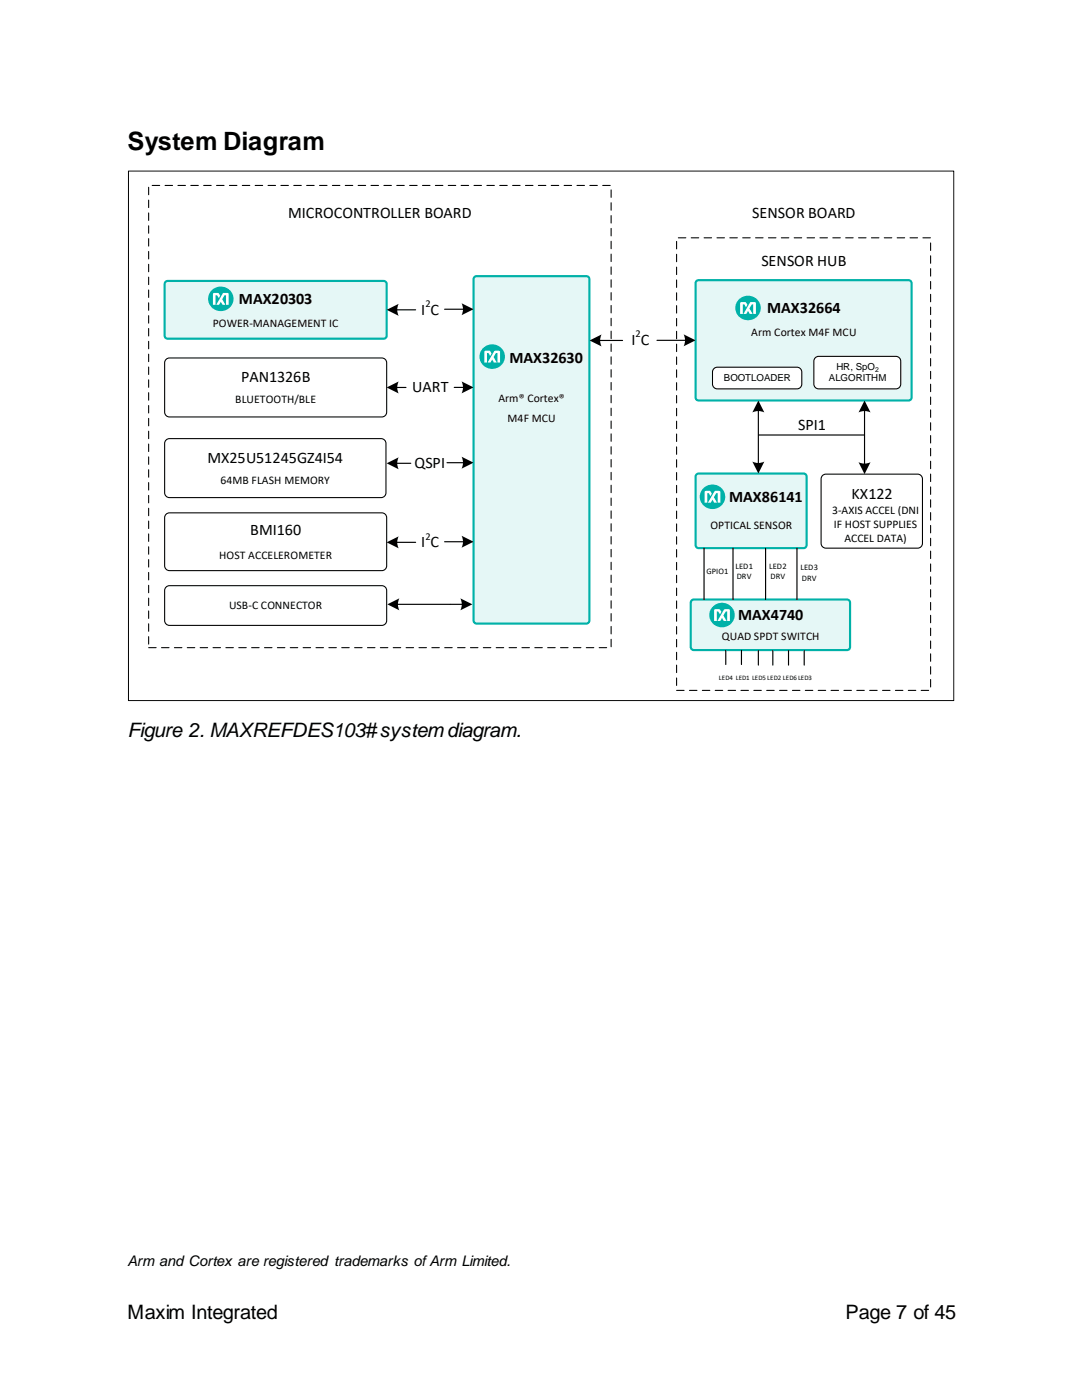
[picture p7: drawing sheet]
<svg xmlns="http://www.w3.org/2000/svg" width="216mm" height="279mm" viewBox="0 0 216 279" stroke-linecap="round" stroke-linejoin="round" font-family="sans-serif">
<defs><g id="words">
<text font-size="5" x="25.4" y="29.9">System Diagram</text>
<g font-size="4">
<text x="25.4" y="147">Figure 2. MAXREFDES103# system diagram.</text>
<text x="25.4" y="263.2">Maxim Integrated</text>
<text x="168.7" y="263.2">Page 7 of 45</text>
</g>
<g font-size="3.2">
<text x="57.5" y="43.6">MICROCONTROLLER BOARD</text>
<text x="150.1" y="43.6">SENSOR BOARD</text>
<text x="151.9" y="53">SENSOR HUB</text>
<text x="47.7" y="60.6">MAX20303</text>
<text x="84.1" y="62.8">I C</text>
<text x="153.1" y="62.5">MAX32664</text>
<text x="126" y="68.8">I C</text>
<text x="48.1" y="76.2">PAN1326B</text>
<text x="101.7" y="72.4">MAX32630</text>
<text x="82.2" y="78.3">UART</text>
<text x="159.2" y="85.8">SPI1</text>
<text x="41.4" y="92.3">MX25U51245GZ4I54</text>
<text x="82.7" y="93.5">QSPI</text>
<text x="145.5" y="100.3">MAX86141</text>
<text x="169.9" y="99.7">KX122</text>
<text x="49.9" y="106.7">BMI160</text>
<text x="84.1" y="109.2">I C</text>
<text x="147.3" y="123.8">MAX4740</text>
</g>
<text font-size="2.9" x="25.4" y="252.7">Arm and Cortex are registered trademarks of Arm Limited.</text>
<g font-size="2.3">
<text x="42.5" y="65.3">POWER-MANAGEMENT IC</text>
<text x="149.9" y="67.1">Arm Cortex M4F MCU</text>
<text x="46.9" y="80.5">BLUETOOTH/BLE</text>
<text x="99.4" y="80.1">Arm® Cortex®</text>
<text x="101.3" y="84.3">M4F MCU</text>
<text x="44" y="96.6">64MB FLASH MEMORY</text>
<text x="141.8" y="105.7">OPTICAL SENSOR</text>
<text x="166" y="102.6">3-AXIS ACCEL (DNI</text>
<text x="166.4" y="105.4">IF HOST SUPPLIES</text>
<text x="43.8" y="111.6">HOST ACCELEROMETER</text>
<text x="168.5" y="108.1">ACCEL DATA)</text>
<text x="45.7" y="121.6">USB-C CONNECTOR</text>
<text x="144" y="127.6">QUAD SPDT SWITCH</text>
</g>
<g font-size="2.1">
<text x="84.9" y="61.3">2</text>
<text x="126.8" y="67.3">2</text>
<text x="84.9" y="107.7">2</text>
</g>
<g font-size="1.9">
<text x="144.4" y="76">BOOTLOADER</text>
<text x="165.4" y="76.1">ALGORITHM</text>
<text x="166.9" y="73.9">HR, SpO</text>
</g>
<g font-size="1.7">
<text x="146.7" y="113.6">LED1</text>
<text x="153.5" y="113.5">LED2</text>
<text x="159.8" y="113.8">LED3</text>
<text x="141" y="114.6">GPIO1</text>
<text x="147" y="115.6">DRV</text>
<text x="153.8" y="115.6">DRV</text>
<text x="160" y="115.9">DRV</text>
</g>
<g font-size="1.4">
<text x="174.6" y="74.2">2</text>
<text x="143.5" y="135.6">LED4 LED1 LED5LED2 LED6 LED3</text>
</g>
</g></defs>
<path d="M25.6 34.1h164.7v105.7h-164.7z" fill="none" stroke="#000" stroke-width=".21"/>
<path d="M94.7 55.3l.4-.2h21.9a.62 .62 0 0 1 .6 .6v68.1a.61 .61 0 0 1-.6 .7h-21.9a.62 .62 0 0 1-.6-.7v-68.1z" fill-rule="evenodd" fill="#e5f7f6"/>
<path d="M94.7 55.3l.4-.2h21.9a.62 .62 0 0 1 .6 .6v68.1a.61 .61 0 0 1-.6 .7h-21.9a.62 .62 0 0 1-.6-.7v-68.1z" fill="none" stroke="#00b1a8" stroke-width=".43"/>
<path d="M33 56.2l.5-.1h43a.62 .62 0 0 1 .7 .6v10.3a.62 .62 0 0 1-.7 .6h-43a.62 .62 0 0 1-.6-.6v-10.3z" fill-rule="evenodd" fill="#e5f7f6"/>
<path d="M33 56.2l.5-.1h43a.62 .62 0 0 1 .7 .6v10.3a.62 .62 0 0 1-.7 .6h-43a.62 .62 0 0 1-.6-.6v-10.3z" fill="none" stroke="#00b1a8" stroke-width=".43"/>
<path d="M33.1 71.7l.7-.3h42.4a.96 .96 0 0 1 1 1v9.9a.96 .96 0 0 1-1 .9h-42.4a.96 .96 0 0 1-.9-.9v-9.9z" fill-rule="evenodd" fill="#fff"/>
<path d="M33.1 71.7l.7-.3h42.4a.96 .96 0 0 1 1 1v9.9a.96 .96 0 0 1-1 .9h-42.4a.96 .96 0 0 1-.9-.9v-9.9z" fill="none" stroke="#000" stroke-width=".21"/>
<path d="M33.1 102.6l.7-.2h42.4a.96 .96 0 0 1 1 .9v9.6a.96 .96 0 0 1-1 1h-42.4a.96 .96 0 0 1-.9-1v-9.6z" fill-rule="evenodd" fill="#fff"/>
<path d="M33.1 102.6l.7-.2h42.4a.96 .96 0 0 1 1 .9v9.6a.96 .96 0 0 1-1 1h-42.4a.96 .96 0 0 1-.9-1v-9.6z" fill="none" stroke="#000" stroke-width=".21"/>
<path d="M79 61.8h3.9M88.7 61.7h4M79 92.5h3M89.2 92.3h3.5" fill="none" stroke="#000" stroke-width=".23"/>
<g fill="#000">
<path d="M77.2 61.8l2.3-1.2a2.66 2.66 0 0 0 0 2.4z" fill-rule="evenodd"/>
<path d="M92.1 60.5l2.4 1.2-2.4 1.2a2.65 2.65 0 0 0 0-2.4z" fill-rule="evenodd"/>
<path d="M77.2 92.5l2.3-1.2a2.66 2.66 0 0 0 0 2.4z" fill-rule="evenodd"/>
<path d="M92.1 91.1l2.4 1.2-2.4 1.2a2.65 2.65 0 0 0 0-2.4z" fill-rule="evenodd"/>
</g>
<path d="M33.1 87.8l.7-.3h42.3a.96 .96 0 0 1 .9 1v9.8a.96 .96 0 0 1-.9 1h-42.3a.96 .96 0 0 1-.9-1v-9.8z" fill-rule="evenodd" fill="#fff"/>
<path d="M33.1 87.8l.7-.3h42.3a.96 .96 0 0 1 .9 1v9.8a.96 .96 0 0 1-.9 1h-42.3a.96 .96 0 0 1-.9-1v-9.8z" fill="none" stroke="#000" stroke-width=".21"/>
<path d="M139 56.1l.4-.2h41.9a.62 .62 0 0 1 .6 .6v22.8a.62 .62 0 0 1-.6 .6h-41.9a.61 .61 0 0 1-.6-.6v-22.8z" fill-rule="evenodd" fill="#e5f7f6"/>
<path d="M139 56.1l.4-.2h41.9a.62 .62 0 0 1 .6 .6v22.8a.62 .62 0 0 1-.6 .6h-41.9a.61 .61 0 0 1-.6-.6v-22.8z" fill="none" stroke="#00b1a8" stroke-width=".43"/>
<path d="M139 94.7l.4-.2h20.9a.62 .62 0 0 1 .7 .6v13.7a.62 .62 0 0 1-.7 .6h-20.9a.61 .61 0 0 1-.6-.6v-13.7z" fill-rule="evenodd" fill="#e5f7f6"/>
<path d="M139 94.7l.4-.2h20.9a.62 .62 0 0 1 .7 .6v13.7a.62 .62 0 0 1-.7 .6h-20.9a.61 .61 0 0 1-.6-.6v-13.7z" fill="none" stroke="#00b1a8" stroke-width=".43"/>
<path d="M79 77.3h2M90.6 77.3h2.1M119.4 67.9h4.8M131.1 67.9h5.9M151.3 81.7v11" fill="none" stroke="#000" stroke-width=".23"/>
<g fill="#000">
<path d="M77.2 77.3l2.3-1.2a2.66 2.66 0 0 0 0 2.4z" fill-rule="evenodd"/>
<path d="M92.1 76.1l2.4 1.2-2.4 1.2a2.65 2.65 0 0 0 0-2.4z" fill-rule="evenodd"/>
<path d="M117.6 67.9l2.4-1.1a2.66 2.66 0 0 0 0 2.3z" fill-rule="evenodd"/>
<path d="M136.4 66.7l2.4 1.2-2.4 1.2a2.66 2.66 0 0 0 0-2.4z" fill-rule="evenodd"/>
<path d="M151.3 79.9l1.2 2.4a2.68 2.68 0 0 0-2.4 0z" fill-rule="evenodd"/>
<path d="M150.1 92.1a2.67 2.67 0 0 0 2.4 0l-1.2 2.4z" fill-rule="evenodd"/>
</g>
<path d="M142.5 73.6l.6-.3h15.9a.96 .96 0 0 1 1 .9v2.4a.96 .96 0 0 1-1 1h-15.9a.96 .96 0 0 1-.9-1v-2.4z" fill-rule="evenodd" fill="#fff"/>
<path d="M142.5 73.6l.6-.3h15.9a.96 .96 0 0 1 1 .9v2.4a.96 .96 0 0 1-1 1h-15.9a.96 .96 0 0 1-.9-1v-2.4z" fill="none" stroke="#000" stroke-width=".21"/>
<path d="M162.7 71.4l.7-.3h15.4a.96 .96 0 0 1 .9 1v4.5a.96 .96 0 0 1-.9 1h-15.4a.96 .96 0 0 1-1-1v-4.5z" fill-rule="evenodd" fill="#fff"/>
<path d="M162.7 71.4l.7-.3h15.4a.96 .96 0 0 1 .9 1v4.5a.96 .96 0 0 1-.9 1h-15.4a.96 .96 0 0 1-1-1v-4.5z" fill="none" stroke="#000" stroke-width=".21"/>
<path d="M164.1 94.9l.7-.3h18.3a.96 .96 0 0 1 1 1v12.8a.96 .96 0 0 1-1 1h-18.3a.96 .96 0 0 1-1-1v-12.8z" fill-rule="evenodd" fill="#fff"/>
<path d="M164.1 94.9l.7-.3h18.3a.96 .96 0 0 1 1 1v12.8a.96 .96 0 0 1-1 1h-18.3a.96 .96 0 0 1-1-1v-12.8z" fill="none" stroke="#000" stroke-width=".21"/>
<path d="M151.4 86.8h21M172.5 81.7v11.1" fill="none" stroke="#000" stroke-width=".23"/>
<g fill="#000">
<path d="M172.5 79.9l1.2 2.4a2.68 2.68 0 0 0-2.4 0z" fill-rule="evenodd"/>
<path d="M171.3 92.2a2.68 2.68 0 0 0 2.4 0l-1.2 2.4z" fill-rule="evenodd"/>
</g>
<path d="M33.1 117.2l.7-.3h42.4a.96 .96 0 0 1 1 .9v6.1a.96 .96 0 0 1-1 .9h-42.4a.96 .96 0 0 1-.9-.9v-6.1z" fill-rule="evenodd" fill="#fff"/>
<path d="M33.1 117.2l.7-.3h42.4a.96 .96 0 0 1 1 .9v6.1a.96 .96 0 0 1-1 .9h-42.4a.96 .96 0 0 1-.9-.9v-6.1z" fill="none" stroke="#000" stroke-width=".21"/>
<path d="M79 108.2h3.9M88.7 108.1h4M79.1 120.6h13.3" fill="none" stroke="#000" stroke-width=".23"/>
<g fill="#000">
<path d="M77.2 108.2l2.3-1.2a2.66 2.66 0 0 0 0 2.4z" fill-rule="evenodd"/>
<path d="M92.1 106.9l2.4 1.2-2.4 1.2a2.65 2.65 0 0 0 0-2.4z" fill-rule="evenodd"/>
<path d="M77.3 120.6l2.4-1.2a2.65 2.65 0 0 0 0 2.4z" fill-rule="evenodd"/>
<path d="M91.9 119.4l2.4 1.2-2.4 1.2a2.65 2.65 0 0 0 0-2.4z" fill-rule="evenodd"/>
</g>
<path d="M138 119.8l.5-.2h30.5a.62 .62 0 0 1 .6 .7v8.8a.62 .62 0 0 1-.6 .6h-30.5a.62 .62 0 0 1-.7-.6v-8.8z" fill-rule="evenodd" fill="#e5f7f6"/>
<path d="M138 119.8l.5-.2h30.5a.62 .62 0 0 1 .6 .7v8.8a.62 .62 0 0 1-.6 .6h-30.5a.62 .62 0 0 1-.7-.6v-8.8z" fill="none" stroke="#00b1a8" stroke-width=".43"/>
<path d="M140.5 109.4v10.2M146.3 109.4v10.2M152.8 109.4v10.2M159 109.4v10.2M144.8 129.7v2.9M147.9 129.7v2.9M151.3 129.9v2.8M154.2 129.9v2.8M157.3 129.9v2.8M160.5 129.9v2.8" fill="none" stroke="#000" stroke-width=".23"/>
<path d="M135 47.5h50.7v90.3h-50.7z" fill="none" stroke="#000" stroke-width=".21" stroke-dasharray="1.5 1.1"/>
<circle cx="149.3" cy="61.5" r="2.5" fill="#00b1a8"/>
<path d="M149.6 60.4l-1.3 2.2h.6l.4-.6 .3 .6h.6l-.7-1 .5-.9h.3v1.9h.5v-2.2l-.9-.1zM147.8 60.4l-.1 2.2h.5v-1.9h.3l.4 .6 .2-.5-.3-.5z" fill-rule="evenodd" fill="#fff"/>
<circle cx="98.3" cy="71.2" r="2.5" fill="#00b1a8"/>
<path d="M98.6 70.1l-1.3 2.3h.6l.3-.6 .4 .6h.5l-.6-1.1 .5-.8h.3v1.9h.5l-.1-2.3-.9-.1zM96.7 70.1l-.1 2.3h.6v-1.9h.3l.3 .5 .3-.5-.4-.5z" fill-rule="evenodd" fill="#fff"/>
<circle cx="44.1" cy="59.7" r="2.5" fill="#00b1a8"/>
<path d="M44.4 58.6l-1.3 2.2h.6l.4-.6 .3 .6h.6l-.7-1.1 .5-.8h.3v1.9h.5v-2.3h-.9zM42.6 58.5l-.1 2.3h.5v-1.9h.3l.4 .6 .2-.5-.3-.5z" fill-rule="evenodd" fill="#fff"/>
<path d="M29.7 37h92.2v92.3h-92.2z" fill="none" stroke="#000" stroke-width=".21" stroke-dasharray="1.5 1.1"/>
<circle cx="144.1" cy="122.8" r="2.5" fill="#00b1a8"/>
<path d="M144.4 121.7l-1.2 2.2h.5l.4-.6 .3 .6h.6l-.7-1.1 .5-.8h.3v1.9h.5v-2.3h-.9zM142.6 121.6l-.1 2.3h.5v-1.9h.3l.4 .6 .2-.5-.3-.5z" fill-rule="evenodd" fill="#fff"/>
<circle cx="142.2" cy="99.2" r="2.5" fill="#00b1a8"/>
<path d="M142.6 98.1l-1.3 2.2h.5l.4-.6 .3 .6h.6l-.7-1.1 .5-.8h.3v1.9h.5v-2.3h-.9zM140.7 98l-.1 2.3h.5v-1.9h.3l.4 .6 .2-.5-.3-.5z" fill-rule="evenodd" fill="#fff"/>
<use href="#words"/>
</svg>
